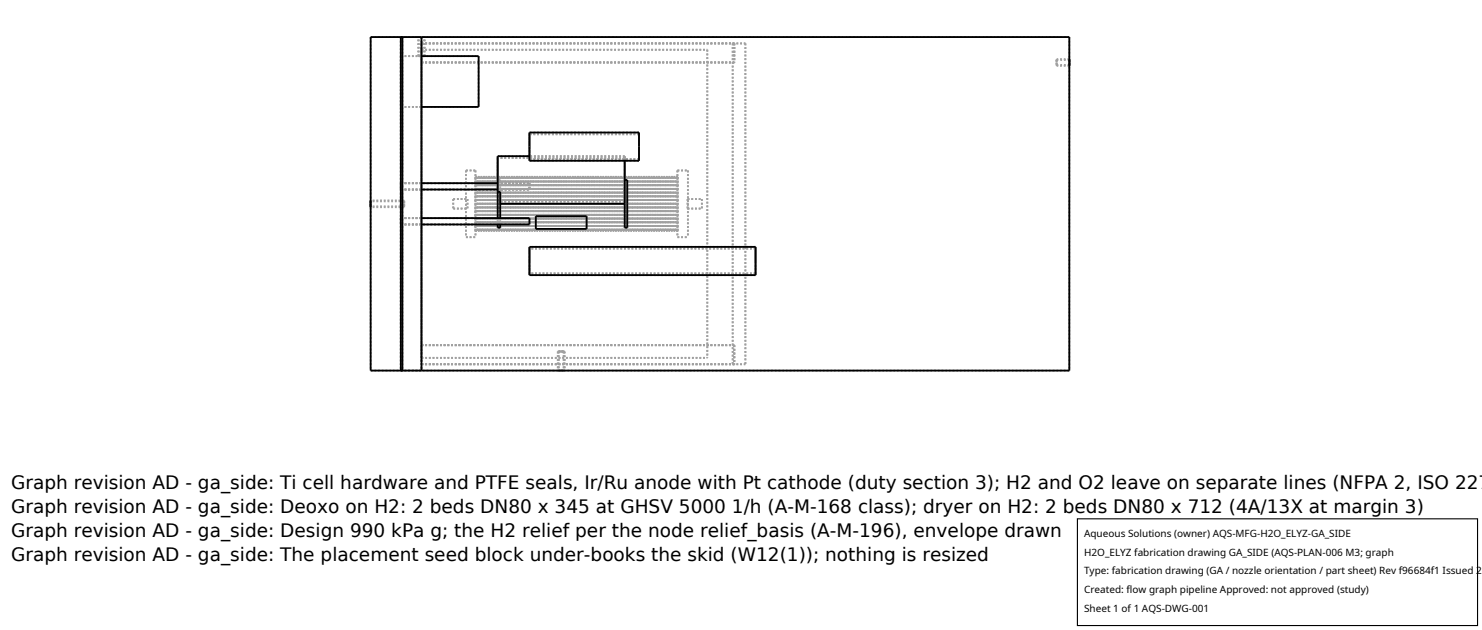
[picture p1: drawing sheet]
<svg xmlns="http://www.w3.org/2000/svg" width="212mm" height="90mm" viewBox="0 0 212 90" stroke-linecap="round" stroke-linejoin="round" font-family="sans-serif">
<defs><g id="words">
<g font-size="2.6">
<text x="1.6" y="69.8">Graph revision AD - ga_side: Ti cell hardware and PTFE seals, Ir/Ru anode with Pt cathode (duty section 3); H2 and O2 leave on separate lines (NFPA 2, ISO 227</text>
<text x="1.6" y="73.3">Graph revision AD - ga_side: Deoxo on H2: 2 beds DN80 x 345 at GHSV 5000 1/h (A-M-168 class); dryer on H2: 2 beds DN80 x 712 (4A/13X at margin 3)</text>
<text x="1.6" y="76.7">Graph revision AD - ga_side: Design 990 kPa g; the H2 relief per the node relief_basis (A-M-196), envelope drawn</text>
<text x="1.6" y="80.2">Graph revision AD - ga_side: The placement seed block under-books the skid (W12(1)); nothing is resized</text>
</g>
<g font-size="1.4">
<text x="154.8" y="76.6">Aqueous Solutions (owner) AQS-MFG-H2O_ELYZ-GA_SIDE</text>
<text x="154.8" y="79.3">H2O_ELYZ fabrication drawing GA_SIDE (AQS-PLAN-006 M3; graph</text>
<text x="154.8" y="82">Type: fabrication drawing (GA / nozzle orientation / part sheet) Rev f96684f1 Issued 2</text>
<text x="154.8" y="84.7">Created: flow graph pipeline Approved: not approved (study)</text>
<text x="154.8" y="87.4">Sheet 1 of 1 AQS-DWG-001</text>
</g>
</g></defs>
<g fill="none" stroke="#a0a0a0" stroke-width=".26" stroke-dasharray=".3 .3" stroke-linecap="butt">
<path d="M52.9 5.3h4.6M52.9 5.3v47.6M57.2 5.3h3M57.2 5.3v47.6M57.2 8h11.2M57.2 15.3h11.2M57.2 8v7.3M57.2 8h3M57.2 15.3h3M57.2 5.3h95.5M57.5 5.3v47.6M59.7 5.3h1"/>
<path d="M59.7 8h1M59.7 8v-2.7M59.8 5.3h.8M59.8 8h.8M59.8 8v-2.7M60.2 5.3v47.6M60.2 6.2h44.7M60.2 8.9h44.7M60.2 6.2v2.7M60.2 7.1h40.8M60.2 7.1v44M60.2 5.3h-.5"/>
<path d="M60.2 8h-.5M60.2 5.3h-.4M60.2 8h-.4M60.6 5.3h-.4M60.6 8h-.4M60.6 8v-2.7M60.7 5.3h-.5M60.7 8h-.5M60.7 8v-2.7M68.4 8v7.3M75.6 18.9v2M75.6 19.2v1.7"/>
<path d="M91.3 18.9v2M91.3 19.2v1.7M91.3 18.9h-15.7M91.3 19.2h-15.7M101 7.1v44M104.6 6.2h1.9M104.6 6.2v45.8M104.9 6.2v2.7M106.5 6.2v45.8M150.9 8.9v.5M150.9 9.4v-1M150.9 8.4v.5"/>
<path d="M150.9 8.9v.4M150.9 9.3v-.7M150.9 8.6v.3M152.7 5.3v47.6M152.7 8.4h-1.8M152.7 9.4h-1.8M152.7 9.4v-1M152.7 8.9v.4M152.7 9.3v-.7M152.7 8.6v.3M152.7 8.6h-1.8M152.7 9.3h-1.8"/>
<path d="M52.9 29.6v-1M52.9 29.1v.4M52.9 29.5v-.8M52.9 28.7v.4M57.2 26.2h18.4M57.2 27.1h18.4M57.2 26.2v.9M57.2 31.1h18.4M57.2 32.1h18.4M57.2 31.1v1M57.2 26.2h3M57.2 27.1h3"/>
<path d="M57.2 31.1h3M57.2 32.1h3M57.7 29.1v.5M57.7 29.6v-1M57.7 28.6v.5M57.7 29.1v.4M57.7 29.5v-.8M57.7 28.7v.4M57.7 28.6h-4.8M57.7 29.6h-4.8M57.7 28.7h-4.8M57.7 29.5h-4.8"/>
<path d="M64.7 28.4h2.1M64.7 29.8h2.1M64.7 28.4v1.4M66.5 24.3h1.4M66.5 33.9h1.4M66.5 24.3v9.6M66.8 28.4v1.4M67.9 24.3v9.6M67.9 25.3h.2M67.9 33h.2M67.9 25.3v7.7M68.1 25.3v7.7"/>
<path d="M68.3 25.3h.2M68.3 33h.2M68.3 25.3v7.7M68.5 25.3v7.7M68.6 25.3h.3M68.6 33h.3M68.6 25.3v7.7M68.9 25.3v7.7M69 25.3h.2M69 33h.2M69 25.3v7.7M69.2 25.3v7.7"/>
<path d="M69.4 25.3h.2M69.4 33h.2M69.4 25.3v7.7M69.6 25.3v7.7M69.7 25.3h.2M69.7 33h.2M69.7 25.3v7.7M69.9 25.3v7.7M70.1 25.3h.2M70.1 33h.2M70.1 25.3v7.7M70.3 25.3v7.7"/>
<path d="M70.4 25.3h.3M70.4 33h.3M70.4 25.3v7.7M70.7 25.3v7.7M70.8 25.3h.2M70.8 33h.2M70.8 25.3v7.7M71 25.3v7.7M71.1 25.7v1.7M71.1 27.4v-5.1M71.1 22.3v3.4M71.1 27.4v5.1"/>
<path d="M71.1 32.5v-5.1M71.1 27.1v-4.5M71.1 22.6v3.1M71.1 27.1v-1.4M71.1 25.7v1.4M71.1 32.1v-1M71.1 26.2h4.5M71.1 27.1h4.5M71.2 25.3h.2M71.2 33h.2M71.2 25.3v7.7M71.4 25.3v7.7"/>
<path d="M71.4 27.4h-.3M71.4 27.4v1.7M71.4 29.1v-1.7M71.4 27.4v5.1M71.4 32.5v-5.1M71.4 27.1h-.3M71.4 27.1v1.7M71.4 28.8v-1.7M71.4 27.1v-1.4M71.4 25.7v1.4M71.4 32.1v-1M71.4 32.5h-.3"/>
<path d="M71.4 25.7h-.3M71.5 25.3h.3M71.5 33h.3M71.5 25.3v7.7M71.8 25.3v7.7M71.9 25.3h.2M71.9 33h.2M71.9 25.3v7.7M72.1 25.3v7.7M72.3 25.3h.2M72.3 33h.2M72.3 25.3v7.7"/>
<path d="M72.5 25.3v7.7M72.6 25.3h.3M72.6 33h.3M72.6 25.3v7.7M72.9 25.3v7.7M73 25.3h.2M73 33h.2M73 25.3v7.7M73.2 25.3v7.7M73.4 25.3h.2M73.4 33h.2M73.4 25.3v7.7"/>
<path d="M73.6 25.3v7.7M73.7 25.3h.2M73.7 33h.2M73.7 25.3v7.7M73.9 25.3v7.7M74.1 25.3h.2M74.1 33h.2M74.1 25.3v7.7M74.3 25.3v7.7M74.4 25.3h.3M74.4 33h.3M74.4 25.3v7.7"/>
<path d="M74.7 25.3v7.7M74.8 25.3h.2M74.8 33h.2M74.8 25.3v7.7M75 25.3v7.7M75.2 25.3h.2M75.2 33h.2M75.2 25.3v7.7M75.4 25.3v7.7M75.5 25.3h.3M75.5 33h.3M75.5 25.3v7.7"/>
<path d="M75.6 26.2v.9M75.6 31.1v1M75.6 20.9v2.1M75.6 23v-4.1M75.6 20.9v1.8M75.6 22.7v-3.5M75.6 37.3v2M75.6 39.3v-4M75.6 35.3v2M75.6 37.3v1.7M75.6 39v-3.5M75.6 35.5v1.8"/>
<path d="M75.8 25.3v7.7M75.9 25.3h.2M75.9 33h.2M75.9 25.3v7.7M76.1 25.3v7.7M76.3 25.3h.2M76.3 33h.2M76.3 25.3v7.7M76.5 25.3v7.7M76.5 30.9h7.3M76.5 32.7h7.3M76.5 30.9v1.8"/>
<path d="M76.6 25.3h.2M76.6 33h.2M76.6 25.3v7.7M76.8 25.3v7.7M77 25.3h.2M77 33h.2M77 25.3v7.7M77.2 25.3v7.7M77.3 25.3h.3M77.3 33h.3M77.3 25.3v7.7M77.6 25.3v7.7"/>
<path d="M77.7 25.3h.2M77.7 33h.2M77.7 25.3v7.7M77.9 25.3v7.7M78.1 25.3h.2M78.1 33h.2M78.1 25.3v7.7M78.3 25.3v7.7M78.4 25.3h.3M78.4 33h.3M78.4 25.3v7.7M78.7 25.3v7.7"/>
<path d="M78.8 25.3h.2M78.8 33h.2M78.8 25.3v7.7M79 25.3v7.7M79.2 25.3h.2M79.2 33h.2M79.2 25.3v7.7M79.4 25.3v7.7M79.5 25.3h.2M79.5 33h.2M79.5 25.3v7.7M79.7 25.3v7.7"/>
<path d="M79.9 25.3h.2M79.9 33h.2M79.9 25.3v7.7M80.1 25.3v7.7M80.2 25.3h.3M80.2 33h.3M80.2 25.3v7.7M80.5 25.3v7.7M80.6 25.3h.2M80.6 33h.2M80.6 25.3v7.7M80.8 25.3v7.7"/>
<path d="M81 25.3h.2M81 33h.2M81 25.3v7.7M81.2 25.3v7.7M81.3 25.3h.3M81.3 33h.3M81.3 25.3v7.7M81.6 25.3v7.7M81.7 25.3h.2M81.7 33h.2M81.7 25.3v7.7M81.9 25.3v7.7"/>
<path d="M82.1 25.3h.2M82.1 33h.2M82.1 25.3v7.7M82.3 25.3v7.7M82.4 25.3h.2M82.4 33h.2M82.4 25.3v7.7M82.6 25.3v7.7M82.8 25.3h.2M82.8 33h.2M82.8 25.3v7.7M83 25.3v7.7"/>
<path d="M83.1 25.3h.3M83.1 33h.3M83.1 25.3v7.7M83.4 25.3v7.7M83.5 25.3h.2M83.5 33h.2M83.5 25.3v7.7M83.7 25.3v7.7M83.8 30.9v1.8M83.9 25.3h.2M83.9 33h.2M83.9 25.3v7.7"/>
<path d="M84.1 25.3v7.7M84.2 25.3h.3M84.2 33h.3M84.2 25.3v7.7M84.5 25.3v7.7M84.6 25.3h.2M84.6 33h.2M84.6 25.3v7.7M84.8 25.3v7.7M85 25.3h.2M85 33h.2M85 25.3v7.7"/>
<path d="M85.2 25.3v7.7M85.3 25.3h.3M85.3 33h.3M85.3 25.3v7.7M85.6 25.3v7.7M85.7 25.3h.2M85.7 33h.2M85.7 25.3v7.7M85.9 25.3v7.7M86.1 25.3h.2M86.1 33h.2M86.1 25.3v7.7"/>
<path d="M86.3 25.3v7.7M86.4 25.3h.2M86.4 33h.2M86.4 25.3v7.7M86.6 25.3v7.7M86.8 25.3h.2M86.8 33h.2M86.8 25.3v7.7M87 25.3v7.7M87.1 25.3h.3M87.1 33h.3M87.1 25.3v7.7"/>
<path d="M87.4 25.3v7.7M87.5 25.3h.2M87.5 33h.2M87.5 25.3v7.7M87.7 25.3v7.7M87.9 25.3h.2M87.9 33h.2M87.9 25.3v7.7M88.1 25.3v7.7M88.2 25.3h.3M88.2 33h.3M88.2 25.3v7.7"/>
<path d="M88.5 25.3v7.7M88.6 25.3h.2M88.6 33h.2M88.6 25.3v7.7M88.8 25.3v7.7M89 25.3h.2M89 33h.2M89 25.3v7.7M89.2 25.3v7.7M89.2 27.4v-5.1M89.2 22.3v3.4M89.2 27.4v1.7"/>
<path d="M89.2 29.1v-1.7M89.2 25.7v1.7M89.2 27.4v-.3M89.2 27.1v-4.5M89.2 22.6v3.1M89.2 25.7v1.4M89.2 27.1v.3M89.2 29.1v3.4M89.2 32.5v-5.1M89.2 27.1v-1.4M89.2 27.1v1.7M89.2 28.8v-1.7"/>
<path d="M89.2 22.3v.7M89.2 22.3h-18.1M89.2 29.1h-17.8M89.2 22.6h-18.1M89.2 28.8h-17.8M89.2 22.3h-13.6M89.3 25.3h.2M89.3 33h.2M89.3 25.3v7.7M89.5 25.3v7.7M89.6 29.1v3.4M89.6 32.5v-6.8"/>
<path d="M89.6 25.7v3.4M89.6 25.7h-.4M89.6 32.5h-.4M89.7 25.3h.2M89.7 33h.2M89.7 25.3v7.7M89.9 25.3v7.7M90 25.3h.3M90 33h.3M90 25.3v7.7M90.3 25.3v7.7M90.4 25.3h.2"/>
<path d="M90.4 33h.2M90.4 25.3v7.7M90.6 25.3v7.7M90.8 25.3h.2M90.8 33h.2M90.8 25.3v7.7M91 25.3v7.7M91.1 25.3h.3M91.1 33h.3M91.1 25.3v7.7M91.3 20.9v2.1M91.3 23v-4.1"/>
<path d="M91.3 20.9v1.8M91.3 22.7v-3.5M91.3 23h-15.7M91.3 22.7h-15.7M91.4 25.3v7.7M91.5 25.3h.2M91.5 33h.2M91.5 25.3v7.7M91.7 25.3v7.7M91.9 25.3h.2M91.9 33h.2M91.9 25.3v7.7"/>
<path d="M92.1 25.3v7.7M92.2 25.3h.2M92.2 33h.2M92.2 25.3v7.7M92.4 25.3v7.7M92.6 25.3h.2M92.6 33h.2M92.6 25.3v7.7M92.8 25.3v7.7M92.9 25.3h.3M92.9 33h.3M92.9 25.3v7.7"/>
<path d="M93.2 25.3v7.7M93.3 25.3h.2M93.3 33h.2M93.3 25.3v7.7M93.5 25.3v7.7M93.7 25.3h.2M93.7 33h.2M93.7 25.3v7.7M93.9 25.3v7.7M94 25.3h.3M94 33h.3M94 25.3v7.7"/>
<path d="M94.3 25.3v7.7M94.4 25.3h.2M94.4 33h.2M94.4 25.3v7.7M94.6 25.3v7.7M94.8 25.3h.2M94.8 33h.2M94.8 25.3v7.7M95 25.3v7.7M95.1 25.3h.2M95.1 33h.2M95.1 25.3v7.7"/>
<path d="M95.3 25.3v7.7M95.5 25.3h.2M95.5 33h.2M95.5 25.3v7.7M95.7 25.3v7.7M95.8 25.3h.3M95.8 33h.3M95.8 25.3v7.7M96.1 25.3v7.7M96.2 25.3h.2M96.2 33h.2M96.2 25.3v7.7"/>
<path d="M96.4 25.3v7.7M96.6 25.3h.2M96.6 33h.2M96.6 25.3v7.7M96.8 24.3h1.5M96.8 33.9h1.5M96.8 24.3v9.6M96.8 25.3v7.7M98.2 28.4h2M98.2 29.8h2M98.2 28.4v1.4M98.3 24.3v9.6"/>
<path d="M100.2 28.4v1.4M107.9 37.3v2M107.9 39.3v-4M107.9 35.3v2M107.9 37.3v1.7M107.9 39v-3.5M107.9 35.5v1.8M107.9 35.3h-32.3M107.9 39.3h-32.3M107.9 35.5h-32.3M107.9 39h-32.3M52.9 52.9h4.6"/>
<path d="M57.2 52.9h3M60.2 49.3h44.7M60.2 52h44.7M60.2 49.3v2.7M60.2 51.1h40.8M79.7 52.9h.5M79.7 50.2h.5M79.7 50.2v2.7M79.8 52.9h.4M79.8 50.2h.4M79.8 50.2v2.7M80.2 52.9h.4"/>
<path d="M80.2 50.2h.4M80.2 52.9h.3M80.2 50.2h.3M80.5 52.9h-.7M80.5 50.2h-.7M80.5 50.2v2.7M80.6 52.9h-.9M80.6 50.2h-.9M80.6 50.2v2.7M104.6 52h1.9M104.9 49.3v2.7M152.7 52.9h-95.5"/>
</g>
<g fill="none" stroke="#000" stroke-width=".26">
<path d="M52.9 5.3h99.8v47.6h-99.8zM57.2 5.3v47.6M57.5 5.3v47.6M60.2 8h8.2v7.3h-8.2M60.2 5.3v47.6M75.6 18.9h15.7v4.1h-15.7zM152.7 8.4v1M52.9 28.6v1M60.2 26.2h10.9M60.2 27.1h10.9M60.2 31.1h15.4v1h-15.4M71.1 32.1v.4h.3v-.4"/>
<path d="M71.1 27.4h.3v3.7M71.4 29.1h17.8M75.6 22.3h-4.5v8.8M75.6 35.3h32.3v4h-32.3zM76.5 30.9h7.3v1.8h-7.3zM89.2 23v9.5h.4v-6.8h-.4"/>
</g>
<path d="M153.9 74.1h57.1v15.2h-57.1z" fill="#fff" stroke="#000" stroke-width=".16"/>
<use href="#words"/>
</svg>
